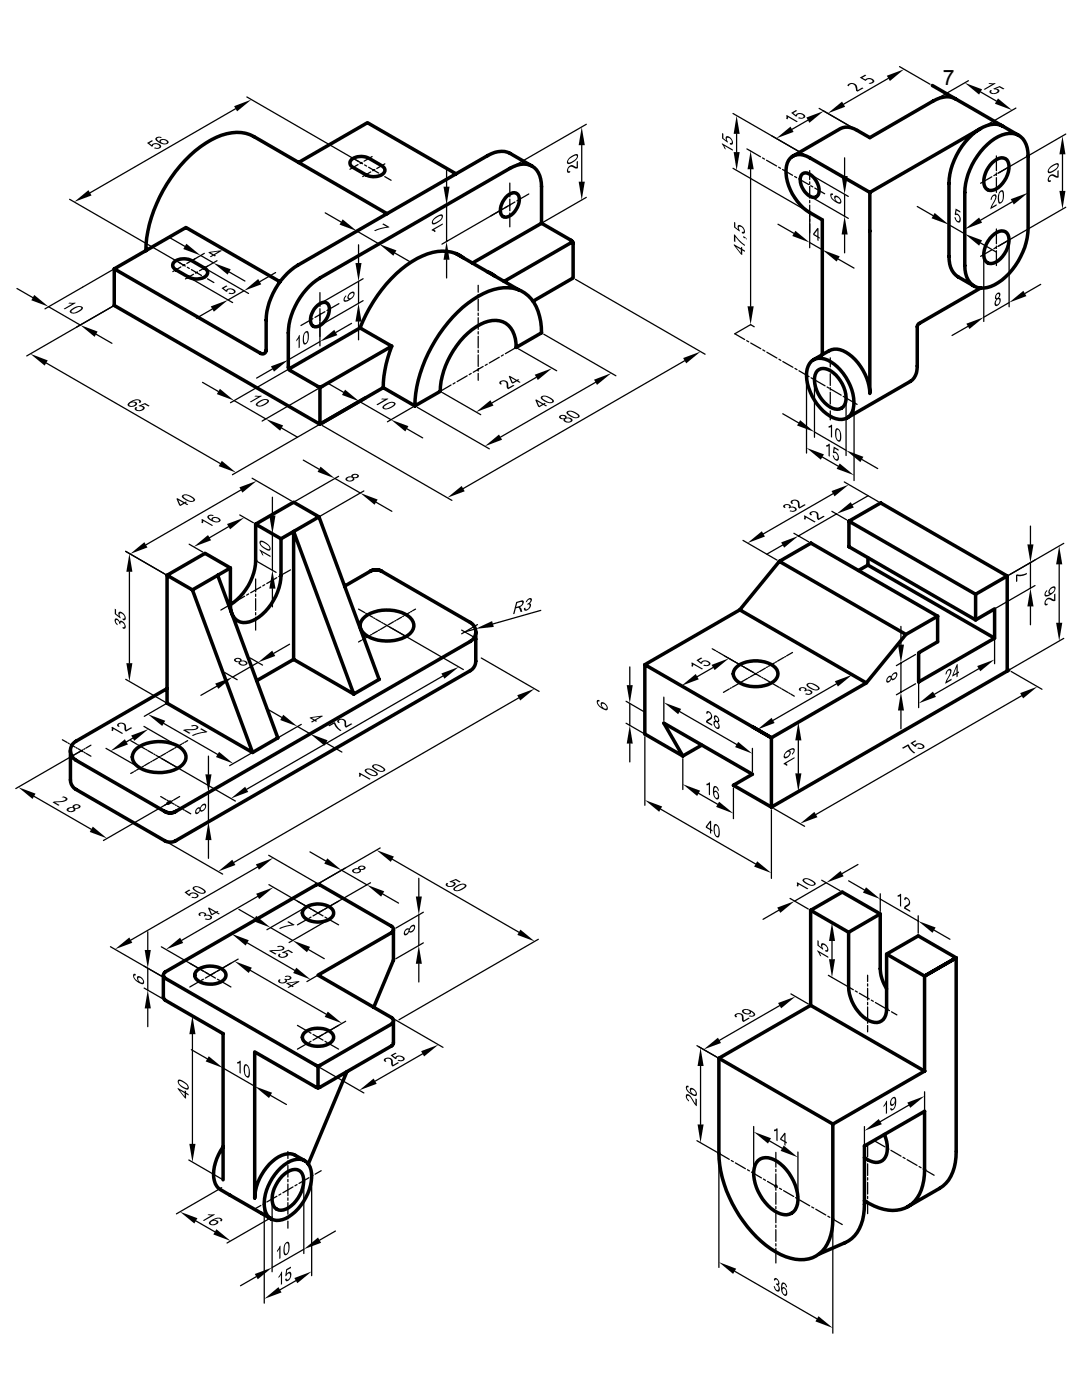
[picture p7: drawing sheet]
<svg xmlns="http://www.w3.org/2000/svg" width="216mm" height="279mm" viewBox="0 0 216 279" stroke-linecap="round" stroke-linejoin="round" font-family="sans-serif">
<defs><g id="words">
<text font-size="4.2" x="188.1" y="16.9">7</text>
</g></defs>
<g fill="none" stroke="#000" stroke-width=".7">
<path d="M186 17.1l4.6 2.6M190.6 19.7a4.3 4.3 0 0 0-4.4 .5l-12.6 7.3a9.7 9.7 0 0 0-4.4-2.1h-.5l-1 .3-9.6 5.6M190.6 19.7l12.7 7.3M59.6 32.4l13.7-7.9 17.7 10.2M70.1 31.9a3.3 3.3 0 0 1 3.5-.3l2.6 1.5a.99 .99 0 0 1 .6 1 .99 .99 0 0 1-.8 .9 3.5 3.5 0 0 1-3-.1l-2.5-1.5-.6-.6a.82 .82 0 0 1 .2-.9zM101.2 39.1l.4-.3a1.21 1.21 0 0 1 1.5-.2 1.21 1.21 0 0 1 .5 1.4 3.8 3.8 0 0 1-2.6 3.3 1.23 1.23 0 0 1-1.1-1.7l.4-1.4zM106.2 33.2l-4.4-2.6a4.4 4.4 0 0 0-4.5 .5l-37.9 21.8a13.9 13.9 0 0 0-6.3 11v6l-.3 .6-.6 .1-29.4-16.9v7.3l41 23.7 12.7-7.3 6.3 3.6M160.1 34.7a2.01 2.01 0 0 1 2.6 1.2 2.89 2.89 0 0 1 .4 3.2 1.48 1.48 0 0 1-2.2-.5 3 3 0 0 1-.8-3.9zM173.6 38.4v40.1a10 10 0 0 0-6-8.7 2.81 2.81 0 0 0-2.1 .2l-3.2 1.8M195.7 25.7l-22.1 12.7-12-6.9a2.84 2.84 0 0 0-4.5 1 9 9 0 0 0 2.6 8.4 13.1 13.1 0 0 0 4.4 3v26.9M196.3 29.5a7.5 7.5 0 0 1 5.7-2.9 3.6 3.6 0 0 1 3.1 3.7v15.4a13.8 13.8 0 0 1-6.6 11.1 3.7 3.7 0 0 1-5.3-.9 5.7 5.7 0 0 1-.7-2.9v-14.6a14.1 14.1 0 0 1 3.8-8.9zM198 32.4a2.13 2.13 0 0 1 2.9-.5 4 4 0 0 1-.9 4.7 2.71 2.71 0 0 1-3 1.2 2.27 2.27 0 0 1-.6-2.6l.5-1.2z"/>
<path d="M200.1 25.2a5 5 0 0 0-5.4 1.1 14.1 14.1 0 0 0-5.3 10.3v14.6a4.5 4.5 0 0 0 1.8 4.1l3.2 1.8M29.1 50l8-4.6 18.8 10.8M29.1 50l-6.3 3.7M34.7 52.3a3.4 3.4 0 0 1 3.6-.3l2.5 1.5a.99 .99 0 0 1 .6 1 .99 .99 0 0 1-.8 .9 3.5 3.5 0 0 1-3-.1l-2.8-1.6a.87 .87 0 0 1-.1-1.4zM77.2 42.7l-26.5-15.4a8.1 8.1 0 0 0-7.5 .1 25.7 25.7 0 0 0-12 13.3 23.6 23.6 0 0 0-2.1 9.3M91 50.6l12.5 7.2M92.4 51.4a7.7 7.7 0 0 0-8.1-.3 25.5 25.5 0 0 0-11.9 13l-.6 1.3M94.3 52.5l13.8-7.9 5.9 3.4 .4 .6v6.9l-8 4.6M97.3 54.2l1.5 .9M108.1 44.6v-7.3a4 4 0 0 0-3-4.5 5.1 5.1 0 0 0-3.4 .8l-37.9 21.9a13.9 13.9 0 0 0-6.3 10.9l.1 7.2 .3 .3 5.8 3.3h.5l14-8.1-1.2 3.6-.4 2.4-.1 2.3M114.3 48.3l-13.7 7.9M195.7 57.5l-12.5 7.2-.2 .5v7.8a3.4 3.4 0 0 1-1.3 3.1l-12.6 7.2"/>
<path d="M198 47.1a2.08 2.08 0 0 1 2.9-.6 4 4 0 0 1-.9 4.7 2.71 2.71 0 0 1-3 1.2 2.27 2.27 0 0 1-.6-2.6l.5-1.2zM63.4 61l.3-.3a1.19 1.19 0 0 1 1.5-.2 1.19 1.19 0 0 1 .5 1.3 3.7 3.7 0 0 1-2.6 3.4 1.2 1.2 0 0 1-1.1-1.7l.4-1.4zM63.8 77.3v7.4M71.8 65.4l-14.2 8.3M71.8 65.4l6.4 3.7M72.9 79.4l-8.6 5M91.3 62.3a16.1 16.1 0 0 1 9.2-4.9 6.7 6.7 0 0 1 7.2 5.7l.2 1 .2 2.3-5.1 2.9a5.1 5.1 0 0 0-2.7-5.1 6.5 6.5 0 0 0-6.1 1.6 17.1 17.1 0 0 0-6.4 12.3l-5 2.9a28 28 0 0 1 8.5-18.7zM161.9 72.1a3.1 3.1 0 0 1 3.9 .1 10 10 0 0 1 4.5 9.4 2.64 2.64 0 0 1-4.1 1.7 9.9 9.9 0 0 1-5.1-9.6l.2-.7zM163.1 74a2.29 2.29 0 0 1 3.2 .4 6.4 6.4 0 0 1 2.4 6 1.89 1.89 0 0 1-3.2 .8 6.6 6.6 0 0 1-2.9-6.4zM33.3 114.8l7.6-4.4 5.1 2.9-7.6 4.4 12 32.5-17.1-9.9zM33.3 114.8l5.1 2.9M43.4 114.8l12 32.5-5 2.9"/>
<path d="M46 113.3v7.4M51 104.6l7.6-4.4 5 2.9-7.5 4.4zM51 104.6v7.3a11.1 11.1 0 0 1-5 8.8M56.1 107.5v7.3a11 11 0 0 1-5.7 9.1 2.87 2.87 0 0 1-4.4-2.5v-.7M63.6 103.1l12 32.5-5 2.9M68.8 117l5.1-3a2.2 2.2 0 0 1 2.2 0l17.7 10.2a2.17 2.17 0 0 1 0 3.8l-58.7 33.9a2.2 2.2 0 0 1-2.2 0l-17.7-10.2a2.17 2.17 0 0 1 0-3.8l18.1-10.5M155.5 112l25.3 14.6M169.4 104l25.3 14.6M173.2 111.3v1.5l25.3 14.6M173.2 112.8l-1.9 1.1M194.7 118.6v5.1M201 115l-25.3-14.6-6.3 3.6v5.1l25.3 14.6"/>
<path d="M201 115v18.9M201 115l-6.3 3.6M51.2 135.8l7.4-4.2 12 6.9M58.6 131.6v-25.5l12 32.4M72.4 123.5a7.7 7.7 0 0 1 9.4-.2 2.14 2.14 0 0 1-.4 3.5 8 8 0 0 1-8.5-.2 2.05 2.05 0 0 1-.5-3.1zM94.9 126.1v5.9a2.19 2.19 0 0 1-1 1.8l-58.8 34a2.2 2.2 0 0 1-2.2 0l-17.7-10.3a2.22 2.22 0 0 1-1.1-1.8v-5.9M146.9 133.2a6.3 6.3 0 0 1 7.8 0 1.89 1.89 0 0 1-.9 3.2 6.6 6.6 0 0 1-6.9-.7 1.64 1.64 0 0 1 0-2.5zM147.6 121.7l25.3 14.6M187.1 123l-25.3-14.6-6.3 3.6-7.9 9.7-18.9 11M187.1 123l-6.3 3.6-7.9 9.7-19 10.9v13.9M187.1 123v5.1l-3.8 2.2v5.8l15.2-8.7v-5.9l-3.8 2.2M201.3 133.7l-47.4 27.4"/>
<path d="M26.9 149.7a7.7 7.7 0 0 1 9.5-.2 2.12 2.12 0 0 1-.5 3.6 8.1 8.1 0 0 1-8.5-.2 2.08 2.08 0 0 1-.5-3.2zM136.2 150.9l-3.7-6.6 17.6 10.2-3.8 2.2 7.6 4.4M140 148.7l-3.8 2.2M150.1 145l3.8 2.2-25.2-14.5v13.8l7.5 4.4M34 160.1l-.5 .2M32.6 194.6v4.4l.2 .5 11.7 6.8v29.2M32.8 194.1l30.3-17.5 .5-.1 14.5 8.4 .3 .3 .1 .4-.4 .5-14.6 8.5 14.6 8.5 .3 .3 .1 .4-.4 .6-14.3 8.2-.5 .1-30.3-17.5-.4-.5zM39.3 193.6a4.5 4.5 0 0 1 5.5 .2 1.36 1.36 0 0 1-.8 2.2 4.5 4.5 0 0 1-4.9-.7 1.21 1.21 0 0 1 .2-1.7zM60.8 181.2a4.3 4.3 0 0 1 5.7 .5 1.41 1.41 0 0 1-1 1.9 4.4 4.4 0 0 1-4.9-.7 1.15 1.15 0 0 1 .2-1.7zM78.5 185.5v6.1l-3.9 9.4M161.8 181.7l6.3-3.7 7.5 4.4-6.3 3.7M161.8 181.7l7.5 4.4"/>
<path d="M161.8 181.7v18.9M169.3 186.1v10.9a7.9 7.9 0 0 0 4.7 6.9 2.1 2.1 0 0 0 2.9-1.9v-11.6M175.6 182.4l.1 11.6 .3 1.3 .9 2M60.8 206a4.5 4.5 0 0 1 5.4 .2 1.32 1.32 0 0 1-.7 2.2 4.4 4.4 0 0 1-4.9-.7 1.15 1.15 0 0 1 .2-1.7zM63.5 212.7v4.4M69.2 213.9l-7.7 18.4M78.5 203.7v4.4l-.2 .5-14.7 8.5-.5-.1-12.3-7.1v29.2a10.3 10.3 0 0 1 5.4-8.5 3.1 3.1 0 0 1 2.7 0l1.9 1M143.4 211.2v19a25.1 25.1 0 0 0 11.4 19.7 8.1 8.1 0 0 0 8 .8 7.6 7.6 0 0 0 3.3-6.3l.1-20.1M143.4 211.2l22.8 13.1M161.8 200.6l22.7 13.2M161.8 200.6l-18.4 10.6M184.5 213.8v-19l-7.6-4.4 6.3-3.6 7.6 4.4-6.3 3.6 6.3-3.6v38.6a8.2 8.2 0 0 1-3.3 7.4l-6.4 3.6"/>
<path d="M184.5 213.8l-18.3 10.5M184.5 213.8h.1M44.5 228.9a8.2 8.2 0 0 0-1.5 7.3 4.5 4.5 0 0 0 2.9 2.3l8.2 4.8a3.7 3.7 0 0 1-1.3-4.1 10 10 0 0 1 5.8-7.7 2.64 2.64 0 0 1 3.6 2.7 9.9 9.9 0 0 1-5.9 9.2 2.84 2.84 0 0 1-2.2-.1M56.3 234.7a3.1 3.1 0 0 1 3.4-1.1 2.89 2.89 0 0 1 .7 3.5 5.8 5.8 0 0 1-4.3 4.4 1.91 1.91 0 0 1-1.8-2.4 7.1 7.1 0 0 1 2-4.4zM151.3 231.6a3 3 0 0 1 3.8 .2 9.4 9.4 0 0 1 4 8.5 2.51 2.51 0 0 1-4 1.7 9.3 9.3 0 0 1-4.6-8.8l.2-.6zM154.8 236.7h.1M172.5 239.6a9 9 0 0 0 8.1 1.5 6.7 6.7 0 0 0 3.7-5.5l.2-2.2v-11.6l-12 6.9v11.7a8.3 8.3 0 0 1-3.2 7.2l-5.9 2.7M176.5 226.4a5 5 0 0 1-.1 4.9 2.45 2.45 0 0 1-3.3 .1l-.6-.4"/>
</g>
<g fill="none" stroke="#000" stroke-width=".25">
<path d="M49.3 19.3l22.3 13M177.2 15.6l-8.9 5.2M179.5 13.3l6.1 3.5M193.2 16.1l-7 4.1M195.7 18.4l3.1 1.8M13.9 39.8l22.3 12.9M47 21.7l-29 16.8M71.1 31.9l1.2 .8M71.4 32.9l-1.6 .9M72.2 32.4l-.4 .2M72.7 32.9l.5 .2M73.6 33.4l2 1.1"/>
<path d="M74 34.3l-1.6 .9M74.3 31.2l-1.7 1M74.8 33.9l-.4 .2M76 34.8l.4 .2M76.8 35.2l1.2 .8M76.8 32.7l-1.6 .9M89.1 33.6v3.7M101.3 33.9l-13.1 7.5M101.7 36.5v1.9M101.7 38.8v.5M101.7 39.8v2.3M103.5 39.9l-.4 .2"/>
<path d="M105.5 38.7l-1.6 .9M116.1 29v7.3M117 39.4l-14.8 8.5M117 24.8l-14.8 8.5M146.3 22.6l15 8.7M146.3 33.6l15 8.7M147 26.7v3.7M149 29.7l2.7 1.6M149.8 33.8v27.3M152.1 31.5l.4 .3M153 32l2 1.1M155.4 33.4l.3 .2"/>
<path d="M156.1 33.8l2.1 1.2M158.6 35.2l.4 .3M159.4 35.7l2 1.1M161.2 24l-3.1 1.8M161.3 39l8 4.6M161.3 34.6l8 4.6M161.6 34v1.8M161.6 36.3v.5M161.6 37.2v2.3M161.8 37.1l.4 .2M162.6 37.5l1.9 1.2M163.4 21.6l6.9 4"/>
<path d="M168.5 31.5v3.6M168.5 38.8v4.4M197.9 35.3l-2.2 1.3M198.7 34.8l-.4 .3M198.8 31.1v3M198.8 34.5v.5M198.8 35.5v2.9M201.4 33.3l-2.3 1.3M202.7 21.6l-7 4.1M205.1 37.7v1.6M212 30.8v7.3M212.7 26.8l-13.4 7.7"/>
<path d="M3.4 57.6l3.1 1.8M22.8 53.7l-13.8 7.9M33.7 47.3l3.2 1.9M35.7 52.4l1.3 .7M36.1 53.3l-1.6 .9M36.9 52.8l-.4 .2M37.4 53.3l.4 .3M38.1 55.6l8.3 4.8M38.2 53.8l2 1.2M38.6 54.7l-1.6 1M38.9 51.7l-1.6 .9M39.4 54.3l-.4 .2"/>
<path d="M40 51l2.6 1.5M40.6 55.2l.4 .2M40.8 50.6l-2.5 1.4M41.3 53.7l8.3 4.9M41.4 55.6l1.3 .8M43.3 52l-3.5 2M45.7 54.3l3.2 1.8M48.7 58l-3.2 1.9M55 54.4l-3.2 1.8M63.8 58.4v1.8M64.9 42.5l3.2 1.8M71.5 48.9v3.6"/>
<path d="M71.5 56.2v4.3M71.9 45.7l-.7 .4 4.4 2.6 .8-.4M72.5 55.6l-8.2 4.7M78.8 50.5l3.2 1.8M89.1 40.9v7.3M89.1 51.8v3.7M95.4 56.9v1.4M95.4 58.8v.4M95.4 59.7v2.3M99.5 42.2l-1.6 .9M100.3 41.7l-.4 .3M101.3 41.2l-13.1 7.5"/>
<path d="M101.7 42.5v.5M101.7 43.5v1.8M102.7 40.3l-2 1.2M114.8 55.8l25.9 14.9M155.2 44.7l3.2 1.9M161.6 40v.5M161.6 40.9v8.5M161.6 48.4l2.5 1.4M164.1 44.4v6.5M167.2 51.7l3.2 1.8M168.5 46.8v3.7M183 41.2l3.2 1.8"/>
<path d="M189.4 43.8v2.2M189.4 44.9l3.1 1.8M192.5 45v2.9M195.7 48.5l3.1 1.8M196.3 50.8v13.4M197.9 49.9l-2.2 1.3M198.7 49.4l-.4 .2M198.8 45.7v2.9M198.8 49.1v.5M198.8 50v3M199.1 49.2l2.3-1.3v13.3M202 40.3l-6.3 3.6"/>
<path d="M207.7 56.7l-3.2 1.9M212.7 41.4l-13.4 7.7M9.2 72.4l34.7 20.1M9.7 61.2l6.3 3.7M15.3 65.3l7.5-4.3-17.5 10M19.2 66.7l3.1 1.8M40.4 76.3l3.2 1.8M42.4 61.7l-3.2 1.8M46.7 79.9l6.3 3.7M54.4 73.6l-3.2 1.9M57.5 66.4v6.3M61.6 64.1l-1.6 .9"/>
<path d="M62.4 63.6l-.4 .2M63.8 60.7v.5M63.8 61.6v7.4M63.8 68.2l-6.3 3.6M64.8 62.2l-2 1.2M65.4 76.5l3.2 1.8M65.6 61.7l-.4 .3M67.6 60.6l-1.6 .9M70.1 64.5l-3.1 1.9M71.5 64.2v3.6M71.8 65.4l-25.8 15M72.5 60l-8.2 4.7"/>
<path d="M76.5 77.4l-5.5 3.1M78.2 69.1l-25.9 14.9M88.3 78.4l7.6 4.4M90 76.8l-2.2 1.3M90.8 76.4l-.4 .2M93.2 75l-2 1.2M94 74.5l-.4 .3M95.4 62.5v.4M95.4 63.4v2.3M95.4 66.2v.5M95.4 67.1v2.3M95.4 69.9v.5"/>
<path d="M95.4 70.8v2.3M95.4 73.6v.5M95.4 74.5v1.4M96.4 73.1l-2 1.2M97.2 72.7l-.4 .2M99.6 71.3l-2 1.2M100.4 70.8l-.4 .3M103 69.3l-2.2 1.3M103.4 69.6l7.7 4.4M107 75.3l-8.8 5.1M108.5 66.7l14.4 8.3M118.8 76.3l-18.9 10.9"/>
<path d="M136.6 72l-44.2 25.5M149 68l.4 .2M149.8 68.5l2 1.1M150.5 65.2l-.7-.4-3.2 1.8 2 1.2M152.2 69.8l.4 .3M153 70.3l2 1.2M155.4 71.7l.4 .2M156.2 72.2l2 1.1M158.6 73.5l.4 .3M159.4 74l2 1.2M160.9 75.4v15M161.8 75.4l.4 .2"/>
<path d="M162.5 76.3v11M162.6 75.9l2 1.1M165 77.2l.4 .3M165.7 71.4v1.8M165.7 73.7v.4M165.7 74.6v2.3M165.7 77.4v.4M165.7 78.3v2.3M165.8 77.7l2.1 1.2M168.3 79.1l.4 .2M168.8 79.9v11M169.1 79.6l1.9 1.1"/>
<path d="M193.1 65.1l-3.1 1.9M201.4 60.4l-5.1 2.9M48.1 97.8l-19 10.9M50.3 95.4l7.8 4.6M54.4 99.2v3.7M56.2 85.4l3.2 1.8M60.5 91.8l3.2 1.8M63.8 84.7l-17.4 10M64.3 84.9l25.9 15M66.8 95.5l5.1 2.9M67.6 95.1l-9 5.1M71.7 80.1l6.3 3.7"/>
<path d="M72.6 98l-9 5.1M81.2 85.6l3.1 1.8M82.8 81l-5.5 3.2M83.2 81.3l14.4 8.3M156.2 82.6l3.1 1.8M162.5 86.2l6.3 3.7M164.1 91.2l3.1 1.8M165.7 81.1v.4M165.7 82v1.8M166.2 98.5l-13.9 8.1M168.5 96.2l6.8 3.9M170.4 80.9v15"/>
<path d="M172 91.7l3.1 1.8M173.2 98.9l-3.1 1.9M25.1 110l8.2 4.8M25.8 114.1v18.3M37.7 108.6l2.7 1.6M45.6 105.1l-3.8 2.2M47.8 102.8l2.8 1.5M48.8 119l-2 1.2M49.6 118.5l-.4 .3M51 115.5v2.6M51 118.6v.4M51 119.5v2.3"/>
<path d="M51 111.9l4.1 2.3M51 104.6l4.1 2.4M52 117.2l-2 1.1M52.8 116.7l-.4 .2M54.4 106.5v7.3M54.4 117.5v3.6M55.2 115.3l-2 1.2M56 114.8l-.4 .3M58 113.7l-1.6 .9M75 100.2l3.2 1.8M148.3 107.8l6.7 4M156.2 108.8l-3.2 1.8"/>
<path d="M158.4 106.4l3 1.7M166 102l3 1.8M166.9 102.6l-7.6 4.4M205.6 105v3.6M205.6 112.3v5.1M206.5 111.8l-11.4 6.5M206.5 116.9l-11.4 6.5M211.3 112.6v11.7M212.3 108.4l-10.9 6.3M25.1 135.6l8.2 4.7-4.5 2.7M43.3 136.9l-3.2 1.9M44.9 134.2l2.4 1.5"/>
<path d="M45.6 120.9l-1.5 .9M46.4 120.4l-.4 .2M49.9 131.3l2.5 1.4M51 122.3v.4M51 123.2v2.6M51.5 132.2l-5.1 2.9M57.8 128.6l-3.2 1.8M71.5 121.6l1.3 .7M72.1 127.8l-.6 .3M72.5 127.6l-.2 .1M73 122.4l.2 .1M73.4 122.6l1 .6"/>
<path d="M73.7 126.9l-1 .5M74.1 126.6l-.2 .1M74.6 123.3l.2 .1M75 123.5l1 .6M75.3 125.9l-1 .6M75.7 125.7l-.2 .1M76.2 124.2l.2 .2M76.6 124.5l1 .6M76.9 125l-1 .6M77.3 124.8l-.2 .1M77.7 125.1l14.8 8.5M77.8 125.2l.2 .1"/>
<path d="M78.2 125.4l1 .6M78.5 124.1l-1 .6M78.9 123.8l-.2 .2M79.4 126.1l.2 .1M79.8 126.3l1.2 .7M80.1 123.2l-1 .5M80.5 122.9l-.2 .1M81.7 122.2l-1 .6M82.1 122l-.2 .1M82.9 121.6l-.6 .3M88.4 134.9l-39.2 22.6M92.1 125.8l.7 .4"/>
<path d="M92.8 126.1l-.7 .4M93 126.2l.1 .1M93.1 125.9l-.1 .1M93.3 126.4l.8 .5M94.1 125.3l-.8 .5M94.3 127l.1 .1M94.4 125.2h-.1M94.6 127.2l.7 .4M94.8 125.5l-2 .6M95.3 124.7l-.7 .4M96 131.3l11.6 6.7M103.5 139.3l-56.8 32.8"/>
<path d="M107.9 121.8l-9.5 2.7M124.9 140l3.8 2.1M125.7 133.1v3.6M132.5 139.1v4.7M135.1 136.3l5.7 3.4M142.1 129.5l.7 .4M142.3 133.2l-3.2 1.8M143 130l.2 .1M143.4 130.2l1.2 .7M144.5 130.9l5.8 3.3M144.8 131l.2 .1M145.5 137.5l-1.1 .7"/>
<path d="M145.9 137.3l-.2 .1M146.6 132.1l.2 .1M147 132.3l1.2 .7M147.3 136.5l-1.2 .6M147.7 136.2l-.2 .1M148.4 133.1l.2 .1M148.8 133.3l1.2 .7M149.1 135.4l-1.2 .7M149.5 135.2l-.2 .1M150.2 134.1l.2 .2M150.6 134.4l1.2 .7M150.9 134.4l-1.2 .7"/>
<path d="M151.3 134.1l-.1 .2M152 135.2l.2 .1M152.4 135.4l1.2 .7M152.7 133.3l-1.1 .7M153.1 133.1l-.1 .1M153.8 136.2l.2 .1M154.2 136.5l1.2 .7M154.6 132.3l-1.2 .7M155 132.1l-.3 .1M155.6 137.3l.2 .1M156 137.5l1.2 .7M156.4 131.2l-1.2 .7"/>
<path d="M156.8 131l-.3 .1M157.4 138.3l.2 .1M157.8 138.5l.7 .4M158.1 130.2l-1.1 .7M166.9 136.5l-12.6 7.3M169.1 134.1l3.3 1.9M179.8 125v3.7M179.8 132.3v5.8M182.7 130.6l-3.8 2.2M182.7 136.5l-3.8 2.2M183.3 136.1v5.1M195.3 133.5l-8.8 5.1"/>
<path d="M198.5 127.4v5.1M201.8 134l6.1 3.6M203.9 138.9l-41.1 23.7M205.6 121v3.7M212.3 127.4l-10.9 6.2M6.8 158.9l11.4 6.6M12.4 147.6l1 .6M13.6 148.3l.2 .1M14 148.5l1 .6M14.9 150.6l-1 .6M15.2 149.2l.2 .1M15.3 150.3l-.2 .2"/>
<path d="M15.6 149.4l1 .6M16.2 149.8l-13 7.6M16.5 149.7l-1 .5M16.8 150.1l.2 .2M16.9 149.4l-.2 .1M17.2 150.4l.9 .5M18.1 148.7l-1 .6M21.1 149.4l6.4 3.6M26.1 147.8l1.2 .7M26.5 147.3l-1.3 .8M26.6 154.1l-.5 .3M27.1 153.8l-.3 .1"/>
<path d="M27.5 148.6l.2 .2M27.9 148.9l1 .6M28.3 153.1l-1.1 .6M28.7 152.9l-.3 .1M28.7 145l6.4 3.7M29.1 149.6l.2 .1M29.5 149.8l1 .6M29.8 152.2l-.9 .6M30.2 152l-.1 .1M30.7 150.5l.2 .1M31.1 150.7l1 .6M31.5 151.3l-1 .5"/>
<path d="M31.9 151l-.2 .2M32.1 159l1 .6M32.2 151.4l14.8 8.5M32.3 151.4l.2 .1M32.7 144.4l10.7 6.2M32.7 151.6l1 .6M33.1 150.3l-1 .6M33.4 159.7l.1 .1M33.5 150.1l-.2 .1M33.8 159.9l1 .6M33.9 152.3l.2 .2M34.1 160l-1.2 .7"/>
<path d="M34.3 152.6l1.2 .7M34.5 159.8l-.2 .1M34.7 149.4l-1 .6M35.1 149.2l-.2 .1M35.9 159l-1.3 .7M36.3 148.5l-1 .6M36.7 148.3l-.2 .1M37.4 147.8l-.5 .3M41.1 158.5l-.4 .2M41.6 150.9v3.6M41.6 158.2v5.8M50.4 150.2l-4.6 2.6"/>
<path d="M53.1 141.4l3.1 1.8M59.4 145l2.5 1.5M60.1 144.6l-4.7 2.7M62.6 146l-4.6 2.7M65.1 148.3l3.1 1.8M124.9 144.3l3.8 2.2M125.7 140.4v4.4M125.7 148.4v3.7M128.7 147v13.7M135.6 142l11.4 6.6M136.2 151.4v6.2M139.4 158.3l3.8 2.2"/>
<path d="M146.3 157.2v6.2M150.1 149.4v4.6M150.2 145.1l3.3 1.9M159.3 147.8v6.5M160.2 143.6l-5.8 3.4M160.2 157.5l-5.8 3.3M179.8 141.8v3.6M32.9 167.8l11.5 6.7M34 160.1l-13.4 7.6M35 160.6l.2 .1M35.4 160.9l1 .5M36.6 161.6l.2 .1"/>
<path d="M37 161.8l1.1 .6M41.6 167.7v3.6M42.5 163.5l-.5 .2M51.4 173l-25.3 14.6M51.4 178.9l-15.1 8.8M53.6 170.7l12.1 7M53.7 176.6l9.3 5.3M59.4 179.9l1.8 1-7.9 4.6M61.8 170l3.2 1.8M67.6 179.9l-1.9 1M68.2 173.7l5 2.9M68.9 173.2l-10.5 6.1"/>
<path d="M73.9 176.2l-10.4 6M75.9 169.2l-27.9 16.1M76.4 178.4l3.1 1.8M78.3 171.5l25.2 14.6M83.6 175.3v3.6M131.8 161.5l19 10.9M153.9 161.6v13.7M154.4 161.4l6.1 3.5M157.6 179.3l3.7 2.1M164 175.7l3.6 2.1M164.9 176.2l-6.3 3.6M169.3 175.8l3.2 1.8"/>
<path d="M171.2 172.5l-3.2 1.8M175.6 178.4v3.5M175.6 179.4l7.6 4.4M22 188.9l12.6 7.3M28.8 197.2l5.8 3.3M29.5 185.9v3.7M29.5 193.2v4.4M32.2 189l10.8 6.2M39.8 195.9l-1.9 1.1M40.6 195.4l-.4 .2M43 194l-2 1.2M43.4 195.4l.4 .2"/>
<path d="M43.8 193.6l-.4 .2M44.2 195.9l1.9 1.1M46.1 192.2l-1.9 1.1M47.5 191.4l-5.5 3.2M47.7 181.5l3.1 1.8M47.7 185.5l-2.3 1.3M49.3 188.2l9.5 5.5M50 193.7l15.1 8.7M54 185.1l4.4 2.6M61.3 183.5l-1.9 1.1M61.6 189.5l3.1 1.8M62.1 183l-.4 .3"/>
<path d="M62.5 181.6l2 1.2M63.5 194.6l-2.3 1.3M64.5 181.6l-2 1.2M64.9 183l.4 .3M65.3 181.2l-.4 .2M67.6 184.6l-1.9-1.1-8 4.6M83.6 182.6v6.1M83.6 192.3v3.7M84.5 188.2l-5.5 3.1M84.5 182.1l-5.5 3.1M107.4 187.5l-27.8 16M155.4 181.7l-3.1 1.8"/>
<path d="M157.8 198.4l3.5 2M165.3 194.6l5 2.9M165.3 183.7l.7 .4M166 187.8v3.6M170.7 197.8l.4 .2M171.5 198.2l2 1.2M173.1 194.6v1.3M173.1 196.3v.5M173.1 197.3v2.3M173.9 199.6l.4 .2M183.2 182.8v3.4M186.4 185.6l3.1 1.9"/>
<path d="M29.5 201.3v3.6M37.7 202.3l6.8 4M38.2 209.5l3.2 1.8M38.4 206.4v21.9M44.5 206.8v7.4M44.5 213.1l6.3 3.7M50.8 210.5v7.3M54 218.6l3.1 1.8M59.4 204.6l1.9 1.1M61.1 211.5l11.5 6.6M61.3 208.3l-1.9 1.1M61.7 206l.4 .2"/>
<path d="M62.1 207.8l-.4 .2M62.5 206.4l2 1.2M64.5 206.4l-2 1.2M64.9 207.8l.4 .2M65.7 208.3l1.9 1.1M69 203.8l-5.5 3.2M76.9 202.4l11.5 6.6M84.3 210.3l-9.5 5.5M139.1 208.7l4.3 2.5M139.5 208.9l3.5 2M139.8 212.7v11.7M155.6 200.7l-12 6.9"/>
<path d="M173.1 200v.5M173.1 201v2.3M173.1 203.8v.4M173.1 204.7v1.2M174.7 200.1l2 1.1M177.1 201.5l.4 .2M177.9 201.9l1.1 .6M184.5 217.9v3.9M37.7 231.5l6.8 4M44.2 237l-9 5.3M54.3 239.3v14.5M55.2 238.7l-2 1.2"/>
<path d="M56 238.3l-.4 .2M57.4 229.8v1.4M57.4 231.7v.4M57.4 232.6v2.3M57.4 235.4v.4M57.4 236.3v2.3M57.4 239.1v.4M58.5 236.9l-2 1.1M59.3 236.4l-.4 .2M60.6 235.6v14.6M61.7 235l-2 1.2M62.2 234.7v19.9"/>
<path d="M62.5 234.6l-.4 .2M64.1 233.6l-1.2 .7M139.1 227.6l6.4 3.8M143.4 230.7v22.2M145.9 231.6l.4 .2M146.7 232.1l2 1.1M149.1 233.4l.4 .3M149.9 233.9l2 1.2M150.4 224.8v8.9M152.3 235.3l.4 .2M153.1 235.8l2.1 1.1M153.5 227.7l2.6 1.5"/>
<path d="M154.8 230v2.9M154.8 233.4v.4M154.8 234.3v2.3M154.8 237.1v.4M154.8 238v2.3M155.6 237.2l.4 .2M156.4 237.6l2 1.2M158.7 239l.5 .2M159.2 229.9v8.9M159.6 239.5l2 1.1M172.5 224.8v3.9M173.1 228.3v2.6"/>
<path d="M173.1 231.3v.5M173.1 232.3v2.3M173.1 235v.5M173.1 236v2.3M173.1 238.8v.4M173.1 239.7v2.5M174.4 227.6l2.2 1.3M177 229.1l.4 .2M177.8 229.6l2 1.1M180.2 231l.4 .2M181 231.4l2 1.2M181.3 220.6l-5.7 3.3"/>
<path d="M183.4 232.8l.4 .2M184.2 233.3l2.2 1.2M39.1 243.6l3.8 2.2M51.1 254.8l-3.1 1.8M52 240.6l-1.2 .7M52.7 240.2v19.9M52.9 240.1l-.4 .2M54.3 242.9l-9 5.2M57.4 240v2.3M57.4 242.8v.4M57.4 243.7v1.4M59 255.6l-3.1 1.8"/>
<path d="M60.6 249.3l-6.3 3.7M66.9 245.7l-3.1 1.8M146.6 253.7l16.4 9.5M154.8 240.8v.4M154.8 241.7v2.3M154.8 244.5v.5M154.8 245.4v2.3M154.8 248.2v.5M154.8 249.1v3M162 240.9l.4 .2M162.8 241.3l2 1.2M165.2 242.7l.4 .3"/>
<path d="M166 243.2l2.1 1.2M166.2 243.8v22.3"/>
</g>
<g fill="#000">
<path d="M94.8 125.5l3.4-1.5 .3 1.1z"/>
<path d="M177 15.1l.6 1.1 2.8-2.4zM165.2 22.6l2.8-2.3 .6 1zM169.7 16.8a.87 .87 0 0 1 1.1 1.1v.2l.3 .2 1.2-.7-.3-.1-.9 .5a1.25 1.25 0 0 0-1.1-1.4zM169.2 16.9l-.1 .2 .3 .1 .6-.6zM173.3 16.6l.3 .2 .3-.1 .5-.3 .1-.2zM173 15.9l.6-.1a.43 .43 0 0 1 .5 .5l-.1 .1 .5-.2-.4-.5a.8 .8 0 0 0-1.1 .2zM172.7 15.9l.4-.3zM171.6 15.5l1.1 .7 .7-.6-.7 .3-.6-.4 .8-.5-.3-.1z" fill-rule="evenodd"/>
<path d="M192.5 16.5l3.5 1.3-.6 1.1zM199.1 19.6l-.6 1.1 3.5 1.3zM197.2 16.7l.8 .1-.2-.2h-.4zM196.3 17.8l.2 .1 2.2-1.2-.9-.1 .2 .2zM197.5 18.1l-.1 .2 .5 .2-.1-.2 .1-.2-.2-.2zM197.4 18.3a1.17 1.17 0 0 0 2-.1l-.5-.3 .2 .3-.4 .3a1.27 1.27 0 0 1-1.3-.2zM198.7 17.7l.7 .5-.2-.4zM198.2 17.7l1.2 .5-.7-.5 .7-.3 .8 .4 .2-.1-.9-.5z" fill-rule="evenodd"/>
<path d="M46.7 21.2l.6 1 2.9-2.3zM14.8 40.3l2.9-2.3 .6 1zM30.7 29.6l.6 .1 .4-.3h-.8zM30.7 28.9l.5-.1 .5 .2 .2 .3-.6 .4 .6-.1 .3-.3a.81 .81 0 0 0-1.1-.7zM30.4 28.7l-.1 .3 .8-.4zM29.3 28.5l1 .8 .8-.7-.8 .4-.5-.4 .7-.5-.2-.1zM32.2 28l.4-.1 .5 .2 .2 .2-.1 .3 .5-.2-.2-.3a.92 .92 0 0 0-1.3-.1zM32 27.8l-.2 .2v.3l.8-.6zM31.4 27.5h.7l.2-.1-.6-.1zM31 27.6a1.76 1.76 0 0 0 1.7 1.2 .74 .74 0 0 0 1-.4 1.08 1.08 0 0 1-1.6-.2l-.3 .1-.4-.4-.1-.2 .4-.4-.5 .1z" fill-rule="evenodd"/>
<path d="M115.5 36.3h1.2l-.6 3.6zM116.1 25.3l-.6 3.7h1.2zM113.5 33.2l-.2 .3v.5a.71 .71 0 0 1 .5-.7 .71 .71 0 0 1 .8 .2l.7 .1v-1.5l-.2 .2v1a1.4 1.4 0 0 0-1.6-.1zM113.3 33.5a.63 .63 0 0 0 .2 1l.2-.1 .1-.3-.4 .1zM113.3 32.3v.4a2.44 2.44 0 0 0 2.1-1.6l-.2-.3a1.96 1.96 0 0 1-1.7 1.6zM113.7 31.4l-.5 .6-.1 .5 .2 .2a1.57 1.57 0 0 1 1.4-1.6l.3-.1 .1 .2 .1-.4-.6 .1z" fill-rule="evenodd"/>
<path d="M147 23.1l-.6 3.6h1.2zM146.4 30.4h1.2l-.6 3.6zM144.5 29.1l-.1 .2 .2 .4 .2 .1zM144 28.6l.4 .7 .1-.2 1.7 1v-.3zM145.6 28.5v.3l.5 .1-.1-.6-.1 .3zM145 27.2v.5l.1-.2 .5 .1a1.3 1.3 0 0 1 .5 1.3 1.17 1.17 0 0 0-1.1-1.7zM144.8 27.3l.1 .7 .1-.8zM144.1 26.5v1.1l1.1 .9-.2-1.3-.1 .8-.6-.4v-.9z" fill-rule="evenodd"/>
<path d="M160.9 23.5l.6 1 2.9-2.3zM154.9 27.6l2.8-2.3 .6 1zM156.9 23.5v.2l.2 .1 .2-.4zM156.9 23.1v.4l.4-.1 1.7 1 .2-.2-2.2-1.2zM159.2 23.6l.7 .1 .3-.3h-.8zM159.2 22.8h.4l.6 .2 .2 .2-.5 .5 .6-.2 .2-.2a.88 .88 0 0 0-.6-.7 .88 .88 0 0 0-.9 .2zM158.9 22.8l-.1 .2 .8-.5zM157.9 22.5l.9 .8 .8-.8-.8 .5-.5-.4 .8-.5-.3-.1z" fill-rule="evenodd"/>
<path d="M166.6 39l.1 .6 .2-.3 .4 .2 .4 .6a.97 .97 0 0 0-.8-1.1zM166.5 39.1v.7l.2 .3-.1-1.1zM165.8 38.6l.1 .5 .1-.2h.2v-.2zM165.8 38.6a1.19 1.19 0 0 0 .7 1.6l.3 .2a.73 .73 0 0 0 1 .1v-.7l-.2 .5-.2 .1-.6-.5-.1 .2-.5-.4-.3-.4z" fill-rule="evenodd"/>
<path d="M198.2 39.1h.3a2.01 2.01 0 0 1-.5 1.7l-.4 1 1.3-.8v-.3l-1 .6 .1-.2a3.5 3.5 0 0 0 .8-2.1l-.1-.2zM198 39l-.3 .9 .2-.1a1.13 1.13 0 0 1 .8-1zM199.3 38.5a2.76 2.76 0 0 0 0 2.1 .6 .6 0 0 0 .8-.4l-.6 .1a2.24 2.24 0 0 1 .2-2zM199.6 38.1l-.3 .4 .5-.3 .2 .1a2.37 2.37 0 0 1-.3 2l.4-.1a2.21 2.21 0 0 0-.1-2.3zM192.5 45.8l2.9-2.4 .6 1zM201.7 39.8l.6 1 2.8-2.3z" fill-rule="evenodd"/>
<path d="M212 27.2l-.6 3.6h1.2zM211.4 38.1h1.2l-.6 3.6zM209.5 35l-.3 .3 .1 .5a.67 .67 0 0 1 .7-.7l.8 .4 .4-.1v-1.4l-.2 .1v1.1a1.4 1.4 0 0 0-1.5-.2zM209.2 35.3a.64 .64 0 0 0 .2 1l.3-.1v-.3l-.3 .1zM209.3 34.1v.5a2.44 2.44 0 0 0 2-1.7l-.1-.3a1.96 1.96 0 0 1-1.8 1.7zM209.7 33.2a.9 .9 0 0 0-.4 1.4 1.6 1.6 0 0 1 1.4-1.7h.2l.2 .1 .1-.4-.7 .1z" fill-rule="evenodd"/>
<path d="M6.8 58.9l-.6 1 3.5 1.3zM16 64.9l3.5 1.3-.6 1z" fill-rule="evenodd"/>
<path d="M41.6 50.4l.8 .5-.5 .3 .2 .1 .5-.3 .3 .2 .2-.2-1.1-.6 2.3-.3-.2-.1-2.3 .3zM42 50.4l.9 .5 1.4-.8-.7 .1-1 .6z" fill-rule="evenodd"/>
<path d="M45.6 58.5l.6 .2 .4-.3h-.8zM45.5 57.8l.6-.1 .4 .3 .2 .2-.5 .5 .6-.2 .2-.2a.81 .81 0 0 0-1-.8zM45.3 57.7l-.2 .2 .9-.4zM44.2 57.5l.9 .8 .9-.8-.9 .4-.5-.3 .8-.5-.3-.1z" fill-rule="evenodd"/>
<path d="M42.6 52.5l3.4 1.2-.6 1.1zM37.2 48.6l-.6 1.1 3.4 1.3z" fill-rule="evenodd"/>
<path d="M68.4 43.8l-.6 1 3.4 1.3zM75.6 48.7l3.5 1.3-.6 1z" fill-rule="evenodd"/>
<path d="M69.7 58.5l-.2 .3 .1 .5 .1-.5 .4-.3h.3l.1 .2 .1-.5a.78 .78 0 0 0-.9 .3zM69.5 58.8l-.2 .6 .1 .2 .2 .1zM68.9 59l-.2 .3v.4l.4-.5v-.3zM68.7 59.3l-.1 .8a1.77 1.77 0 0 0 2.1-1.2l-.1-.7a1.05 1.05 0 0 1-1 1.3v.2l-.6 .3-.2-.1z" fill-rule="evenodd"/>
<path d="M70.9 52.5h1.2l-.6 3.7zM71.5 60.5l-.6 3.7h1.2z" fill-rule="evenodd"/>
<path d="M74.6 46l1.5-.5 1.1-.2-.9-.6 .2-.1 1.2 .7-1.9 .5-.9 .3z" fill-rule="evenodd"/>
<path d="M89.1 48.2l-.6 3.6h1.2zM88.5 37.3h1.2l-.6 3.6zM86.6 45.8v.3l.1 .2 .3-.1zM86.1 45.8v.2l.5 .1v-.3l1.7-1v-.2zM86.4 44.3v.5a2.43 2.43 0 0 0 2-1.7l-.2-.3a1.96 1.96 0 0 1-1.7 1.7zM86.7 43.5l-.5 .6v.5l.2 .2a1.82 1.82 0 0 1 1.7-1.7l.1 .2v-.5a2.02 2.02 0 0 0-1.5 .7z" fill-rule="evenodd"/>
<path d="M158.7 46.1l-.6 1 3.5 1.3zM164.1 49.8l3.5 1.4-.7 1z" fill-rule="evenodd"/>
<path d="M163.1 45.5l-.8 1.1v.3l.8 .5v.6l.2 .1v-.6l.3 .1v-.2l-1.1-.7 .8-1.1zM163.3 45.6l-.2 .4v1.1l-.6-.4 .8 .5z" fill-rule="evenodd"/>
<path d="M168.5 43.2l-.6 3.6h1.2zM167.9 35.1h1.2l-.6 3.7z" fill-rule="evenodd"/>
<path d="M186.5 42.5l-.6 1.1 3.5 1.3zM192.5 46.7l3.5 1.3-.6 1z" fill-rule="evenodd"/>
<path d="M190.5 43.3l.1 .6 .5 .2-.4-.7zM191.1 42.9l.3 .4 .1 .6-.2 .2-.7-.2 .5 .5h.3a.87 .87 0 0 0 .3-.8 .87 .87 0 0 0-.6-.7zM190.8 42.6l.7 .6a.67 .67 0 0 0-.7-.6zM190.7 41.6l-.2 1.2 1 .4-.7-.6 .1-.6 .7 .4v-.3z" fill-rule="evenodd"/>
<path d="M198.7 59.8l-.3 .8 .2 .4 .5-.3-.2 .1-.2-.3 .1-.5 .3-.3zM199.1 58.7h.2l.1 .2-.3 .6a.67 .67 0 0 0 .4-1.1zM198.9 58.6a.82 .82 0 0 0-.2 1.2l.6-.1 .2 .4a1.15 1.15 0 0 1-.9 .9 1.08 1.08 0 0 0 1-1.5h-.8a.83 .83 0 0 1 .7-1.1z" fill-rule="evenodd"/>
<path d="M13.6 60.5l.8 .1-.1-.2h-.4zM12.7 61.6l.2 .1 2.2-1.2-.8-.1 .1 .2zM14 61.9l-.1 .2a.6 .6 0 0 0 .7 .5l-.4-.5a2.27 2.27 0 0 1 1.9-.8 1.29 1.29 0 0 0-1.5 .2zM14.3 62.3l.3 .3a2 2 0 0 0 2-1.2l-.4-.3h-.5l.5 .3v.2a2.29 2.29 0 0 1-1.9 .7z" fill-rule="evenodd"/>
<path d="M42.1 61.2l.6 1 2.8-2.3zM48.7 58l2.8-2.3 .6 1z" fill-rule="evenodd"/>
<path d="M43.9 77.6l-.6 1.1 3.4 1.2zM53 83.6l3.5 1.3-.6 1.1z" fill-rule="evenodd"/>
<path d="M50.8 79.1l.7 .1-.1-.2h-.4zM49.8 80.2l.3 .1 2.2-1.3h-.9l.1 .2zM51.2 80.5l-.1 .4 .6 .3-.3-.6a2.27 2.27 0 0 1 1.9-.7 1.29 1.29 0 0 0-1.6 .2zM51.5 80.9l.2 .3a2.18 2.18 0 0 0 2-1.3l-.3-.2-.6-.1 .5 .3v.2a2.29 2.29 0 0 1-1.8 .8z" fill-rule="evenodd"/>
<path d="M54.1 73.1l.6 1.1 2.8-2.4zM63.8 68.2l2.9-2.4 .6 1.1z" fill-rule="evenodd"/>
<path d="M59.4 67.5l-.3 .4v.3l.5-.7zM59.7 66.9l-.3 .6h.2v2l.2-.1v-2.6zM60.6 66.6a2.88 2.88 0 0 0 0 2.1h.4l.4-.4-.7 .1a2.24 2.24 0 0 1 .3-2zM60.9 66.2l-.3 .4 .5-.2h.2a2.34 2.34 0 0 1-.3 2.1l.4-.3a3.1 3.1 0 0 0 .1-2l-.2-.2z" fill-rule="evenodd"/>
<path d="M68.9 77.8l-.7 1 3.5 1.3zM78 83.8l3.5 1.2-.6 1.1z" fill-rule="evenodd"/>
<path d="M76 79.7h.8l-.1-.1-.4-.1zM75.1 80.7l.2 .2 2.2-1.3h-.8l.1 .1zM76.4 81l-.1 .4 .7 .3-.4-.5a2.27 2.27 0 0 1 1.9-.8 1.27 1.27 0 0 0-1.5 .2zM76.7 81.5a.81 .81 0 0 0 1.2 0l1-.8v-.2l-.2-.2-.6-.1 .5 .3v.2a2.48 2.48 0 0 1-1.9 .8z" fill-rule="evenodd"/>
<path d="M95 82.2l2.9-2.3 .6 1zM106.7 74.8l.6 1 2.9-2.3zM100.1 76.2a.81 .81 0 0 1 .9 .2 .81 .81 0 0 1 .1 .9l.3 .4 1.3-.7-.3-.2-.9 .5a1.13 1.13 0 0 0-1-1.4zM99.7 76.2v.3l.2 .3 .3-.2-.3-.2 .6-.5zM101.5 75.1l.6 1.3 .2 .2 .8-.5 .6 .3 .2-.1-.5-.4 .2-.1-.2-.1-1.1 .6-.6-1.3zM101.7 75l.2 .4 1 .5-.6 .4 .8-.5z" fill-rule="evenodd"/>
<path d="M149.2 61.1h1.2l-.6 3.7zM149.8 30.1l-.6 3.7h1.2zM146.4 48.7v.3l1.4 1.8 .3 .1v-.9l.5 .3v-.3l-.5-.3v-.3l-.3-.1v1.2zM146.4 48.7l.5 .6 .9 .5v.7v-.9zM146.5 46.8v1.4l.2 .1v-1.1l1 1.2 .9 .7v-.3l-.6-.4zM148.3 47.1v.3l.3 .2v-.2l.5 .4zM148 46.2v.3l.5 .1-.1-.5-.1 .2zM147.4 44.9v.6l.1-.3 .5 .2a1.3 1.3 0 0 1 .5 1.2 1.18 1.18 0 0 0-1.1-1.7zM147.2 45l.1 .8 .1-.9zM146.5 44.3v1.1l1.1 .8-.2-1.3-.1 .9-.6-.5v-.9z" fill-rule="evenodd"/>
<path d="M192.8 64.6l.6 1.1 2.9-2.4zM201.4 60.4l2.8-2.4 .6 1.1z" fill-rule="evenodd"/>
<path d="M35.2 99.5l.6 1.3 .2 .2 .8-.5 .5 .3 .3-.1-.6-.3 .3-.2-.2-.1-1.1 .6-.6-1.3zM35.4 99.4l.2 .4 1 .6-.6 .3 .8-.5zM36.3 99.1a2.31 2.31 0 0 0 2.5 .9l.1-.2a1.94 1.94 0 0 1-2.3-.7l.1-.2zM36.4 98.8l-.1 .3a1.72 1.72 0 0 1 2.3 .6l-.1 .2 .4-.1a2.15 2.15 0 0 0-2.5-1zM26 110.6l2.8-2.4 .6 1.1zM47.8 97.3l.6 1 2.8-2.3z" fill-rule="evenodd"/>
<path d="M44.3 92l-.7 1 3.5 1.3zM6.1 70.6l3.4 1.3-.6 1.1zM25.9 81a.91 .91 0 0 0 1.1 0l.4-.4-.5-.2 .1 .2-.2 .3-.5 .1zM26.4 80.2l1 .4-.2-.3zM27.7 79.9l.1 .2-.1 .2 .2 .1 .3-.3zM25.6 80.5l-.2 .2a.63 .63 0 0 0 .8 .5l-.4-.4a.69 .69 0 0 1 .8-.5l-.2-.1 .7-.3h.3l.8 .2-.1-.1a1.85 1.85 0 0 0-2.5 .5zM26.9 81.4v.2l.4 .2-.1-.2 .2-.3-.3-.1zM26.9 81.6a1.18 1.18 0 0 0 2-.2l-.5-.2 .1 .3-.4 .3a1.27 1.27 0 0 1-1.2-.2zM28.2 81l.7 .4a.64 .64 0 0 0-.7-.4zM27.6 81l1.3 .4-.7-.4 .7-.3 .7 .4 .3-.1-1-.6z" fill-rule="evenodd"/>
<path d="M64 93.1l-.6 1.1 3.4 1.3zM71.9 98.4l3.5 1.3-.7 1z" fill-rule="evenodd"/>
<path d="M69 95.4l-.1 .2 .5 .2-.1-.1 .1-.3 .9-.1a.81 .81 0 0 0-1.3 .1zM70.5 95.2a.65 .65 0 0 0 1.1-.2l-.4-.2 .1 .2-.2 .2zM68.9 95.6a1.07 1.07 0 0 0 1.8 0l-.3-.6 .1-.2 .4-.1 .7 .3a.91 .91 0 0 0-1.5-.1l-.1 .2 .4 .5-.2 .2a1.15 1.15 0 0 1-1.3-.2z" fill-rule="evenodd"/>
<path d="M89.3 99.3l2.8-2.3 .6 1zM136.3 71.5l.6 1 2.9-2.3zM112.5 83.7v.3a.86 .86 0 0 0 1.3 .1l-.3 .1a.63 .63 0 0 1-.8-.4l.2-.2zM112 83l.6 .1 .2 .1-.1 .2h.4v-.3l-.4-.3h-.4zM111.6 83l-.1 .2a.75 .75 0 0 0 1 .5 .97 .97 0 0 1 1.4 .2l-.6 .4a.64 .64 0 0 0 .9-.6l-.7-.4-.4 .1a.84 .84 0 0 1-1.2-.2l.4-.4zM113 82.4a2.22 2.22 0 0 0 2.6 .9l.1-.2a1.97 1.97 0 0 1-2.4-.7l.2-.2zM113.2 82.1l-.2 .3a1.62 1.62 0 0 1 2.3 .6v.2l.4-.1a2.3 2.3 0 0 0-2.5-1z" fill-rule="evenodd"/>
<path d="M96.7 89.1l2.9-2.4 .6 1.1zM118.5 75.8l.6 1 2.9-2.3zM106.8 79.8l.6 1.3 .2 .2 .8-.5 .5 .3 .3-.1-.6-.3 .3-.2-.2-.1-1.1 .6-.6-1.3zM107 79.7l.2 .4 1 .6-.6 .3 .8-.5zM107.9 79.4a2.39 2.39 0 0 0 2.4 .9l.3-.2a1.97 1.97 0 0 1-2.4-.7l.1-.2zM108 79.1l-.1 .3a1.78 1.78 0 0 1 2.3 .6l-.1 .2 .5-.1a2.22 2.22 0 0 0-2.6-1z" fill-rule="evenodd"/>
<path d="M159.7 83.9l-.7 1 3.5 1.3zM168.8 89.9l3.5 1.3-.6 1z" fill-rule="evenodd"/>
<path d="M164.9 88.8v.3l.4-.1-.2-.2zM165.1 88.8l.2 .2v2l.3 .1v-2.5l-.2-.1zM166.2 90.8l.1 .6 .5 .2-.4-.6zM166.8 90.4l.3 .5 .1 .5-.2 .3-.7-.3 .5 .5 .3 .1a.82 .82 0 0 0 .1-1.3zM166.5 90.1l.7 .6a.7 .7 0 0 0-.7-.6zM166.4 89.1l-.2 1.2 1 .4-.7-.6 .1-.6 .7 .5v-.3zM167.6 92.5l-.7 1.1 3.5 1.2zM160.9 89.4l3.5 1.3-.6 1z" fill-rule="evenodd"/>
<path d="M165.3 85v.3l.5-.1-.2-.2zM165.6 85l.2 .2v2l.2 .2v-2.6l-.1-.1zM166.8 85.5a2.44 2.44 0 0 0 .4 2.6h.4a1.76 1.76 0 0 1-.6-2.3h.2zM166.8 85.5l.4 .3a2.1 2.1 0 0 1 .3 2h-.3l.4 .3a2.17 2.17 0 0 0-.5-2.6z" fill-rule="evenodd"/>
<path d="M40.3 104.1l-.1 .2 .2 .1 .2-.4zM40.2 103.7l.1 .4 .3-.1 1.7 1 .2-.2-2.2-1.2zM42.6 103.4h.4l.4 .1 .3 .3-.1 .2 .4-.1-.1-.3a.92 .92 0 0 0-1.3-.2zM42.4 103.3l-.2 .2v.2l.8-.5zM41.8 103l.9-.2-.6-.1zM41.6 102.8l-.2 .2a1.7 1.7 0 0 0 1.7 1.3 .74 .74 0 0 0 .9-.4 1.08 1.08 0 0 1-1.6-.3l-.2 .1-.4-.3-.1-.3 .4-.4zM38.7 109.1l2.8-2.3 .6 1zM45.3 104.6l.6 1 2.8-2.3z" fill-rule="evenodd"/>
<path d="M52.3 110.2l-.1 .2 .1 .4 .3 .1zM51.8 109.6l.4 .8 .1-.2 1.7 1v-.3zM52 108.4a1.35 1.35 0 0 0 .9 1.2 .79 .79 0 0 0 1 .2v-.7l-.1 .4-.2 .1a2.43 2.43 0 0 1-1.6-1.2zM51.8 108v.4l.2 .5v-.5l.2-.2a2.38 2.38 0 0 1 1.6 1.2l.1-.3a2.91 2.91 0 0 0-1.9-1.2z" fill-rule="evenodd"/>
<path d="M54.4 113.8l-.7 3.7h1.3zM53.7 102.9h1.3l-.6 3.6z" fill-rule="evenodd"/>
<path d="M149.2 108.4l2.8-2.4 .6 1.1zM165.9 98l.6 1.1 2.9-2.4zM157.5 102l.3 .1a.92 .92 0 0 0 1.2-.5 1.11 1.11 0 0 1-1.3 .3zM157.8 101.1l-.2 .3 .5-.1 .4 .1 .2 .2-.2 .3 .5-.3-.4-.4zM157.3 101.3l.2 .2 .3-.4zM156.3 101l.2 .4 .3-.1-.2-.3 .1-.2zM156.4 100.8l-.1 .2a1.02 1.02 0 0 1 1.1-.1l.1 .2-.1 .2 .4-.2v-.2a1.04 1.04 0 0 0-1.4-.1zM158.2 100a.82 .82 0 0 1 .9 .2 .82 .82 0 0 1 .1 .9l.3 .4 1.3-.7-.3-.2-.9 .6a1.14 1.14 0 0 0-1-1.5zM157.8 100v.4l.2 .2 .3-.1-.2-.3 .5-.5z" fill-rule="evenodd"/>
<path d="M155.9 108.2l.6 1.1 2.8-2.3zM166.9 102.6l2.9-2.4 .6 1.1zM160.5 103.4l-.1 .2 .3 .1 .1-.4zM160.4 103l.1 .4 .3-.1 1.7 1 .3-.2-2.3-1.3zM162 102.3l.4-.1 .4 .1 .2 .3v.9l.3 .3 1.3-.7-.3-.2-.9 .6-.1-.2a.91 .91 0 0 0-.9-1.3zM161.6 102.3l-.1 .2 .3 .4 .3-.2-.3-.2 .6-.5z" fill-rule="evenodd"/>
<path d="M205 108.6h1.2l-.6 3.7zM205.6 117.4l-.6 3.6h1.2zM202.7 114.7v1.5l.3-.2 .1-1a2.87 2.87 0 0 0 1.8-.4v-.3a2.56 2.56 0 0 1-2 .3z" fill-rule="evenodd"/>
<path d="M208.8 119.5l-.2 .3v.5a.7 .7 0 0 1 .5-.7 .7 .7 0 0 1 .8 .3h.7v-1.5l-.3 .2v1.1l-.1-.1a1 1 0 0 0-1.4-.1zM208.6 119.8a.67 .67 0 0 0 .1 1l.3-.1 .1-.2h-.4zM209.6 117.3l-.2 .3v.5l.1-.4 .4-.3 .4-.1 .1 .2 .1-.4a.78 .78 0 0 0-.9 .2zM209.4 117.6l-.2 .6 .3 .4zM208.8 117.9l-.3 .3 .1 .3 .4-.5-.1-.3zM208.5 118.2v.7a1.71 1.71 0 0 0 1.9-.9l.2-.6-.1-.3a1.07 1.07 0 0 1-1 1.2v.3l-.6 .2-.2-.1zM211.3 109l-.6 3.6h1.3zM210.7 124.3h1.3l-.7 3.6z" fill-rule="evenodd"/>
<path d="M24.9 124.4l-.1 .8-.4-.1 .1 .3 .4 .1a.75 .75 0 0 0 0-1.1zM24 123.9l-.1 .2 .1 .3 .1-.2h.3l.5 .7a.87 .87 0 0 0-.9-1zM23.9 124.1l-.1 .4 .2 .1zM23.1 123.9l-.1 .4 .4 .5 .1-.3zM22.9 123.5v.3l.1 .5 .2-.6 .2 .1 .3 .3 .1 .3a.77 .77 0 0 0-.7-1zM24.5 123.4v.3l.4 .1v-.5l-.2 .2zM23.8 122.1l.1 .6 .1-.3 .5 .2a1.16 1.16 0 0 1 .4 1.2 1.17 1.17 0 0 0-1.1-1.7zM23.7 122.2v.7l.1-.8zM22.9 121.5v1.1l1.1 .8-.2-1.3-.1 .8-.5-.4v-.9zM25.2 132.4h1.2l-.6 3.6zM25.8 110.5l-.6 3.6h1.2z" fill-rule="evenodd"/>
<path d="M42.9 136.4l.7 1.1 2.8-2.4zM51.5 132.2l2.8-2.3 .6 1z" fill-rule="evenodd"/>
<path d="M47.6 132.2v.3a.87 .87 0 0 0 1.3 .1l-.2 .1a.63 .63 0 0 1-.8-.5l.1-.1zM47.1 131.6h.7l.1 .2-.1 .1 .4-.1v-.2l-.3-.3h-.4zM46.8 131.5l-.1 .2 .2 .4 .7 .1a.96 .96 0 0 1 1.5 .2l-.6 .5a.66 .66 0 0 0 .8-.7l-.6-.4h-.5a.84 .84 0 0 1-1.2-.1l.5-.4z" fill-rule="evenodd"/>
<path d="M103.2 138.7l.6 1.1 2.9-2.3zM43.5 173.9l2.9-2.3 .6 1zM71.7 154.7l-.1 .2 .3 .2 .1-.5zM71.6 154.3l.1 .4 .3-.1 1.7 1 .3-.2-2.2-1.2zM72.8 153.9a2.22 2.22 0 0 0 2.5 .8l.1-.2a1.97 1.97 0 0 1-2.3-.7l.1-.2zM72.9 153.6l-.1 .3a1.56 1.56 0 0 1 2.1 .3l.2 .3-.1 .1 .4-.1a2.22 2.22 0 0 0-2.5-.9zM74.2 153a2.31 2.31 0 0 0 2.6 .9l.1-.3a1.97 1.97 0 0 1-2.4-.6l.2-.2zM74.3 152.7l-.1 .3a1.78 1.78 0 0 1 2.4 .6l-.1 .2 .4-.2a2.15 2.15 0 0 0-2.6-.9z" fill-rule="evenodd"/>
<path d="M103.3 121.3l.3 .2 .3 .7 .3-.1-.3-.9h-.2zM103.9 120.1l.3 .1a.67 .67 0 0 1-.6 .8l-.6 .1 1.2-.3 .3-.8-.2-.2zM103 120.1l-.6 2.5 .3-.1 .2-1.1 .8-.2 .5-.4-1.2 .3 .2-.8 1.1-.5zM104.5 121.4l.1 .4a.78 .78 0 0 0 1-.3l-.5 .1h-.2l-.1-.3zM105.4 120.6l.3 .1v.3l-.6 .6a.87 .87 0 0 0 .8-1.1l-.2-.1zM105.3 120.4l-.1 .3 .5-.3zM105.2 119.7l-.3 .5h.2l.5-.6zM105.2 119.7h.6l.1 .2-.6 .5a.68 .68 0 0 0 .7-.3 .68 .68 0 0 0 0-.7h-.3z" fill-rule="evenodd"/>
<path d="M136 136.9l2.8-2.4 .6 1.1zM142 132.7l.6 1 2.9-2.3zM138 132.7l-.1 .2 .3 .2 .1-.5zM137.9 132.3l.1 .4 .3-.1 1.8 1 .2-.1-2.2-1.3zM140.3 132.8l.6 .1 .4-.2h-.8zM140.3 132.1l.5-.1 .5 .2 .2 .3-.6 .4a.68 .68 0 0 0 .9-.5 .99 .99 0 0 0-1.5-.3zM140 132l-.1 .2 .8-.4zM139 131.8l.9 .7 .8-.7-.8 .4-.5-.4 .7-.4-.2-.2z" fill-rule="evenodd"/>
<path d="M160.6 138.5l.3 .1a.92 .92 0 0 0 1.2-.4 1.04 1.04 0 0 1-1.3 .2zM160.9 137.7l-.1 .2 .4-.1 .4 .2 .2 .2-.2 .2 .5-.2-.4-.5zM160.5 137.8l.2 .2 .2-.3zM159.4 137.6l.2 .3 .3-.1-.2-.2 .2-.2zM159.5 137.4l-.1 .2a1.02 1.02 0 0 1 1.1-.2l.2 .2-.2 .2 .4-.1v-.2a1.05 1.05 0 0 0-1.4-.1zM160.9 136.8a2.22 2.22 0 0 0 2.5 .8l.2-.2a1.98 1.98 0 0 1-2.4-.7l.1-.2zM161 136.5l-.1 .3 .4-.3a2.04 2.04 0 0 1 1.9 .9l-.1 .2 .5-.2a2.14 2.14 0 0 0-2.6-.9zM151.1 145.6l2.9-2.3 .6 1zM166.6 136l.6 1 2.9-2.3z" fill-rule="evenodd"/>
<path d="M179.2 128.7h1.2l-.6 3.6zM179.8 138.1l-.6 3.7h1.2zM177.9 135.2v.4l.2 .2a.89 .89 0 0 0 .7-1.1v.3a.65 .65 0 0 1-.7 .4zM177.2 135l-.2 .3v.4l.4-.5 .2-.1 .1 .2 .1-.3-.1-.2zM177 135.3a.61 .61 0 0 0 .1 .9h.3l.5-.6a.95 .95 0 0 1 .9-1.1l.1 .7a.62 .62 0 0 0-.2-1.1l-.6 .4-.3 .5a.87 .87 0 0 1-.7 .9z" fill-rule="evenodd"/>
<path d="M183.3 140.4l2.9-2.4 .6 1.1zM195 132.9l.6 1.1 2.9-2.4zM189.3 133.8h.2a2.01 2.01 0 0 1-.5 1.7l-.4 1 1.3-.8v-.3l-1 .6 .1-.2a3.9 3.9 0 0 0 .8-2.1l-.1-.2zM189.1 133.7l-.3 .3-.1 .6 .2-.1a1.13 1.13 0 0 1 .8-1zM190.9 132.6l-.9 2.4 .9-.4v.6l.2-.2v-.6l.2-.1v-.3l-1 .6 .8-2.1zM191.1 132.5l-.2 .6v1.2l-.6 .3 .8-.5z" fill-rule="evenodd"/>
<path d="M3.6 157.1l3.5 1.3-.6 1zM18.5 165l-.6 1 3.5 1.3zM10.5 160.1l1.1 .7 .3-.1-.9-.6a3.9 3.9 0 0 0 2.4-.4l.1-.2-.5-.2 .1 .2a3.2 3.2 0 0 1-2.3 .5zM12.3 159.1l1.2 .4-.3-.3a.79 .79 0 0 0-.9-.1zM13.4 161.4l-.1 .2a.82 .82 0 0 0 .9 .5l-.6-.5a.86 .86 0 0 1 .9-.4l-.1-.1h-.4zM14.5 160.8v.3h-.1l.3 .3v.2l-.6 .3-.3-.1a.87 .87 0 0 0 1.3-.1l-.3-.8 .5-.2 .3 .1-.3-.3zM15.3 160.5l.4 .5-.1 .1-.6 .2 .1 .1 .7-.1 .3-.3a.77 .77 0 0 0-.8-.5z" fill-rule="evenodd"/>
<path d="M22.3 145.6l-.1 .2 .3 .1 .1-.4zM22.2 145.1l.1 .5 .3-.1 1.7 1 .3-.2-2.2-1.2zM23.8 144.5h.1a.65 .65 0 0 1 .9 .5v.6l.3 .4 1.3-.7-.3-.2-.9 .6a1.11 1.11 0 0 0-1-1.5zM23.4 144.5v.4l.2 .2 .3-.2-.2-.2 .5-.5zM22.1 149.9l2.8-2.4 .6 1.1zM26.2 146.8l.6 1 2.8-2.3z" fill-rule="evenodd"/>
<path d="M29.5 142.5l3.5 1.3-.6 1.1zM43.7 150.1l-.6 1 3.5 1.3zM36.5 145.7l1.2 .7 .3-.1-.9-.5 1.5-.1a.95 .95 0 0 0 1-.5l-.5-.3 .2 .3-.2 .2zM38.1 144.8l.3 .2a1.07 1.07 0 0 1 1.2 .2 1.01 1.01 0 0 0-1.5-.4zM38.3 146.7l.2 .2 2.9-.9-1.2-.6-.3 .1 1 .5-1.6 .3z" fill-rule="evenodd"/>
<path d="M46.1 159.4l2.8-2.4 .6 1.1zM88.1 134.4l.6 1 2.8-2.3zM65.5 144.8l.2 .1 1-.5 .7 1.1 .5 .4 .2-.1-.6-.6-.6-1-.2-.1zM67.8 143.7a.82 .82 0 0 1 .9 .2 .82 .82 0 0 1 .1 .9l.3 .4 1.2-.7-.2-.1-1 .5v-.1a1 1 0 0 0-1-1.4zM67.4 143.7l-.1 .4 .2 .2 .3-.1-.2-.3 .5-.5z" fill-rule="evenodd"/>
<path d="M56.5 142.6l-.6 1.1 3.5 1.3zM61.9 146.5l3.5 1.2-.7 1.1z" fill-rule="evenodd"/>
<path d="M61.7 143.3l.8 .4-.5 .4 .3 .1 .5-.3 .3 .1 .2-.1-1.1-.6 2.3-.4-.2-.1-2.3 .3zM62.2 143.3l.8 .4 1.5-.8-.7 .1-1 .6z" fill-rule="evenodd"/>
<path d="M120 140.1l.1 .6 .1-.3 .4 .1 .5 .7a.97 .97 0 0 0-.8-1.1zM119.9 140.2v.6l.2 .4-.1-1.1zM119.2 139.7l.1 .5 .1-.2h.2v-.3zM119.1 139.8a1.89 1.89 0 0 0 2 2l.2-.4-.1-.5-.2 .5a.74 .74 0 0 1-.8-.4l-.1 .2-.5-.4-.2-.4-.2-.7z" fill-rule="evenodd"/>
<path d="M125.7 144.8l-.6 3.6h1.2zM125.1 136.7h1.2l-.6 3.7z" fill-rule="evenodd"/>
<path d="M132.5 140.2l3.4 1.3-.6 1zM147.3 148.1l-.6 1 3.4 1.3zM141.5 142.2a.7 .7 0 0 1 .4 .8 .7 .7 0 0 1-.7 .6l-.3 .5 1.2 .8v-.3l-.9-.6a1.11 1.11 0 0 0 .7-1.6zM141.1 141.9l-.2 .5 .2 .1 .2-.3 .6 .2a.8 .8 0 0 0-.8-.5zM142.5 143.9l-.1 .1a.9 .9 0 0 0 .6 1.2l-.4-.8 .1-.3h.3l-.3-.3zM143 143.1l.3 .6-.1 .2h-.2l.3 .2h.2a.71 .71 0 0 0-.5-1zM142.5 142.9l-.1 .3 .3 .6a.98 .98 0 0 1 .5 1.4l-.7-.3a.64 .64 0 0 0 1.1 .4v-.4l-.3-.8a.86 .86 0 0 1-.5-1l.6 .2a.62 .62 0 0 0-.9-.4z" fill-rule="evenodd"/>
<path d="M136.2 156.5l3.5 1.3-.6 1.1zM143.5 160l-.6 1 3.4 1.3zM141 156.4v.3l.4-.1-.2-.2zM141.2 156.4l.2 .2v2l.3 .1v-2.5l-.2-.1zM142.9 158.1l.3 .3 .1 .5-.1 .3h-.3l.4 .4 .1-.3a.92 .92 0 0 0-.5-1.2zM142.5 157.9l.8 .4-.4-.5zM142.9 157.2l.3 .6 .3 .1-.2-.6zM142.5 156.9l-.1 .1a2.08 2.08 0 0 0 .5 2.5l.4 .1a1.1 1.1 0 0 1-.6-1.5l-.2-.2 .1-.6 .1-.2 .6 .2-.4-.4z" fill-rule="evenodd"/>
<path d="M156.8 152.3l-.1 .4 .2 .1 .3-.1zM156.4 152.4v.1l.3 .2 .1-.4 1.7-1v-.2zM158.4 149.8l-.4 .6 .1 .2 .3-.4zM157.5 149.8l.1 .9 .2-.5zM156.6 150.8l-.1 .5a.93 .93 0 0 0 1.1-1.1l-.2 .4-.3 .4h-.4zM156.8 150.1l-.3 .4a.64 .64 0 0 0 0 .8 1.02 1.02 0 0 1 1-1.3l.1-.2 .6-.2h.1l.1 .6 .2-.5-.1-.3a1.93 1.93 0 0 0-1.7 .7zM159.3 144.1l-.6 3.7h1.2zM158.7 154.3h1.2l-.6 3.7z" fill-rule="evenodd"/>
<path d="M38.2 179.1l.6 .2 .4-.3h-.8zM38.1 178.4l.6-.1 .5 .2 .1 .3-.5 .5 .6-.2 .2-.2a.81 .81 0 0 0-1-.8zM37.8 178.3l-.1 .2 .9-.4zM36.8 178.1l.9 .7 .9-.7-.9 .4-.4-.4 .7-.4-.3-.2zM38.4 177.3a2.51 2.51 0 0 0 2.5 1l.2-.3a2.02 2.02 0 0 1-2.4-.7l.1-.2zM38.5 177l-.1 .3a1.76 1.76 0 0 1 2.3 .6l-.1 .2 .5-.1a2.08 2.08 0 0 0-2.6-1zM51.1 172.5l.6 1.1 2.8-2.4zM22.9 189.4l2.9-2.3 .6 1.1z" fill-rule="evenodd"/>
<path d="M40 161.5l-.1 .4 .3 .1a.88 .88 0 0 0 .7-1.1l-.2 .6-.3 .2h-.3zM39.3 161.2l-.2 .3v.5l.4-.6h.2l.1 .2 .1-.4-.1-.1zM39.1 161.5a.63 .63 0 0 0 .1 1l.3-.1 .4-.5a1.01 1.01 0 0 1 .9-1.2l.2 .7a.65 .65 0 0 0-.2-1l-.7 .4-.2 .4a.83 .83 0 0 1-.7 1z" fill-rule="evenodd"/>
<path d="M41.6 164l-.6 3.7h1.2zM41 154.5h1.2l-.6 3.7z" fill-rule="evenodd"/>
<path d="M70.3 173.6l-.1 .2 .5 .2-.1-.3 .2-.2h.8a.83 .83 0 0 0-1.3 .1zM71.8 173.4a.67 .67 0 0 0 1.2-.2l-.5-.2 .1 .2-.1 .2zM70.2 173.8a1.07 1.07 0 0 0 1.9 0l-.4-.6a.87 .87 0 0 1 1.3 0 .92 .92 0 0 0-1.6-.1v.2l.4 .5-.3 .2a1.15 1.15 0 0 1-1.3-.2z" fill-rule="evenodd"/>
<path d="M73.2 176.6l3.5 1.3-.6 1zM65.3 171.3l-.6 1.1 3.5 1.3z" fill-rule="evenodd"/>
<path d="M89 176.3l-.1 .3 .5 .2-.1-.3 .1-.2-.2-.1zM88.9 176.6a1.17 1.17 0 0 0 2-.2l-.5-.2 .2 .3-.4 .3a1.27 1.27 0 0 1-1.3-.2zM90.2 175.9l.7 .5-.2-.3zM89.7 175.9l1.2 .5-.7-.5 .7-.2 .8 .4 .2-.1-.9-.6zM90.6 177.2l-.1 .4 .6 .3-.3-.3v-.2a2.27 2.27 0 0 1 1.9-.8 1.32 1.32 0 0 0-1.6 .2zM90.9 177.6l.2 .3a2.76 2.76 0 0 0 2-1v-.3l-.2-.1-.7-.2 .5 .3 .1 .2a2.48 2.48 0 0 1-1.9 .8zM75.1 169.7l3.5 1.2-.6 1.1zM103.8 185.5l-.6 1.1 3.5 1.3z" fill-rule="evenodd"/>
<path d="M128.7 159.7l3.4 1.3-.6 1zM151.1 171.9l-.6 1.1 3.4 1.2zM141.7 163.8l-.9 1.1v.3l.9 .5v.6l.2 .1v-.6l.3 .1v-.2l-1.1-.7 .8-1.1zM141.9 163.9l-.2 .3v1.2l-.6-.4 .8 .5zM142.6 164.5a2.47 2.47 0 0 0 .4 2.6h.3a1.98 1.98 0 0 1-.5-2.3h.2zM142.6 164.5a1.8 1.8 0 0 1 .6 2.3h-.2l.4 .3a2.27 2.27 0 0 0-.4-2.6z" fill-rule="evenodd"/>
<path d="M159 176.6v.2l.2 .2 .2-.5zM159 176.2v.4l.4-.1 1.7 1 .2-.2-2.2-1.2zM160.1 175.7a2.39 2.39 0 0 0 2.5 1l.2-.3a1.95 1.95 0 0 1-2.4-.7l.1-.2zM160.2 175.5l-.1 .2 .4-.2a2.04 2.04 0 0 1 2 .8l-.2 .2 .5-.1a2.17 2.17 0 0 0-2.6-.9z" fill-rule="evenodd"/>
<path d="M159.6 164.4l2.9-2.4 .6 1.1zM203.6 138.3l.6 1.1 2.8-2.4zM180 149.3l.2 .1 1-.5a3 3 0 0 0 1.2 1.5l.2-.2a2.87 2.87 0 0 1-1.2-1.5l-.2-.2zM183 149.3l.6 .2 .4-.3h-.8zM183 148.6l.4-.1 .6 .3 .1 .2-.5 .5 .6-.1 .3-.3a.87 .87 0 0 0-.6-.7 .87 .87 0 0 0-.9 .2zM182.7 148.5l-.1 .2 .8-.4zM181.7 148.3l.9 .8 .8-.8-.8 .4-.5-.4 .8-.4-.3-.2z" fill-rule="evenodd"/>
<path d="M172.8 177.1l-.6 1 3.4 1.3zM183.2 183.8l3.5 1.3-.6 1.1zM179.1 178.7v.3l.5-.1-.3-.3zM179.3 178.6l.3 .3v1.9l.2 .2v-2.6h-.1zM181 179.4a.71 .71 0 0 1 .4 .8 .71 .71 0 0 1-.7 .5l-.3 .6 1.2 .7v-.3l-.9-.5 .1-.1a.99 .99 0 0 0 .7-1.5zM180.6 179.1l-.2 .4 .3 .2 .1-.3 .7 .2a.83 .83 0 0 0-.9-.5z" fill-rule="evenodd"/>
<path d="M27.5 194.8l.1 .5 .1-.2 .3 .1 .4 .4 .2 .3a.96 .96 0 0 0-1.1-1.1zM27.4 194.9l-.1 .2 .3 .7-.1-1zM26.7 194.4l.1 .4 .1-.2 .2 .1v-.3zM26.7 194.4a1.17 1.17 0 0 0 .6 1.5l.7 .4 .6 .1a.63 .63 0 0 0 0-.9l-.1 .6a.74 .74 0 0 1-.9-.4v.1l-.8-.7z" fill-rule="evenodd"/>
<path d="M28.9 189.6h1.2l-.6 3.6zM29.5 197.6l-.6 3.7h1.2z" fill-rule="evenodd"/>
<path d="M40.9 183.5h.2a.92 .92 0 0 0 1.2-.4 1.07 1.07 0 0 1-1.3 .2zM41.1 182.6l-.1 .2 .4-.1 .4 .2 .2 .2-.2 .2 .5-.2-.4-.5zM40.6 182.8l.3 .1 .2-.3zM39.6 182.5l.2 .3 .3-.1-.2-.2 .1-.2zM39.7 182.3l-.1 .2a1.03 1.03 0 0 1 1.1-.2l.2 .3-.2 .2 .4-.2v-.2a1.07 1.07 0 0 0-1.4-.1zM41.5 181.2l.6 1.3 .2 .2 .8-.5 .5 .3 .3-.1-.6-.3 .3-.2-.2-.1-1.1 .6-.6-1.3zM41.7 181.1l.2 .4 1 .6-.6 .3 .8-.5zM33.1 189.5l2.8-2.4 .7 1.1zM51.1 178.4l.6 1 2.9-2.3z" fill-rule="evenodd"/>
<path d="M51.1 182.8l-.6 1 3.5 1.3zM58.4 187.7l3.5 1.3-.6 1z" fill-rule="evenodd"/>
<path d="M55.6 195.6l-.1 .2a.75 .75 0 0 0 .9 .5l-.6-.5 .2-.3-.3-.1zM55.9 196a.85 .85 0 0 0 1.4-.2l-.1-.2-.4-.1 .2 .2-.3 .3zM56.6 195.4l.6 .2-.3-.3zM56.8 194.8l.2 .2h.7l-.3-.3zM57.4 194.7l.4 .5-.1 .1h-.8a.66 .66 0 0 0 .8 .3 .66 .66 0 0 0 .4-.6zM57.1 196.3l.8 .4-.5 .3 .2 .2 .5-.3 .3 .1 .2-.1-1-.6 2.2-.4-.2-.1zM57.6 196.3l.8 .4 1.4-.8-.7 .1-1 .6zM46.8 191.8l3.4 1.3-.6 1.1zM65.4 201.9l-.6 1 3.5 1.3z" fill-rule="evenodd"/>
<path d="M53.7 189.8l1.2 .7 .3-.1-.9-.6h1.5a.83 .83 0 0 0 1-.6l-.5-.2 .2 .2-.3 .3zM55.3 188.9l.2 .1a1.19 1.19 0 0 1 1.3 .2 1.03 1.03 0 0 0-1.5-.3zM55.6 190.5l-.1 .2 .5 .2-.2-.2 .2-.3-.3-.1zM55.5 190.7a1.17 1.17 0 0 0 2-.2l-.5-.2 .1 .3-.4 .3a1.27 1.27 0 0 1-1.2-.2zM56.8 190.1l.7 .4a.64 .64 0 0 0-.7-.4zM56.2 190.1l1.3 .4-.7-.4 .7-.3 .7 .4 .3-.1-.9-.6zM46.2 186.4l3.4 1.2-.6 1.1zM59.1 193.1l-.6 1.1 3.5 1.3z" fill-rule="evenodd"/>
<path d="M55.7 185.3l1-.5 1.5-.3-.9-.5 .3-.1 1.2 .7-1.9 .4-1 .4z" fill-rule="evenodd"/>
<path d="M82.7 184.6l-.1 .5a.79 .79 0 0 1-.9 .7v.3a.96 .96 0 0 0 1-.5 .96 .96 0 0 0 0-1zM81.9 184.9l-.4 .9a.65 .65 0 0 1-.6 .6l-.1-.2-.1 .5h.2a.93 .93 0 0 0 .7-.7l.1 .1a.98 .98 0 0 1 .8-1.2l.1 .2 .1-.5-.2-.1zM81 185.4a.97 .97 0 0 0-.3 1.3 .91 .91 0 0 1 .7-1.2h.2v-.2l-.2-.1z" fill-rule="evenodd"/>
<path d="M83.6 188.7l-.6 3.6h1.2zM83 178.9h1.2l-.6 3.7z" fill-rule="evenodd"/>
<path d="M155.1 181.1l.6 1.1 2.9-2.4zM164.9 176.2l2.8-2.4 .6 1.1z" fill-rule="evenodd"/>
<path d="M165.4 191.4h1.2l-.6 3.7zM166 184.1l-.6 3.7h1.2zM163.6 190.2l-.2 .2 .2 .4 .3 .1zM163.1 189.6l.3 .8 .2-.2 1.7 1v-.3zM164.7 189.6v.3h.4v-.5l-.1 .2zM164 188.2v.6l.3-.3 .4 .2a1.24 1.24 0 0 1 .4 1.2 1.18 1.18 0 0 0-1.1-1.7zM164 188.2a.63 .63 0 0 0 0 .9zM163.1 187.6v1.1l1.1 .9-.2-1.4v.9l-.6-.5v-.8z" fill-rule="evenodd"/>
<path d="M38.4 202.8l-.6 3.6h1.2zM37.8 228.3h1.2l-.6 3.6zM35.5 217.1v.2l1.6 2v-1l.5 .3v-.2l-.5-.3v-.3l-.2-.2v1.3zM35.5 217.1l.4 .5 1 .6v.7v-1zM35.7 215.9a1.37 1.37 0 0 0 .9 1.3 .82 .82 0 0 0 1 .2l-.1-.8-.2 .6a2.21 2.21 0 0 1-1.6-1.3zM35.5 215.5v.4l.2 .5v-.5l.1-.2a2.36 2.36 0 0 1 1.7 1.3v-.5a3.4 3.4 0 0 0-1.8-1.1z" fill-rule="evenodd"/>
<path d="M47.3 212v.3l.5-.1-.2-.3zM47.6 211.9l.2 .3v1.9l.2 .2v-2.6l-.1-.1zM48.8 212.4a2.25 2.25 0 0 0 .6 2.7h.2a2.01 2.01 0 0 1-.6-2.4h.3zM48.8 212.4a1.73 1.73 0 0 1 .7 2.4h-.2l.3 .3a2.07 2.07 0 0 0-.5-2.7z" fill-rule="evenodd"/>
<path d="M50.8 216.8l3.5 1.3-.6 1zM41.7 210.8l-.7 1 3.5 1.3z" fill-rule="evenodd"/>
<path d="M84 209.8l.6 1 2.9-2.3zM71.7 217.6l2.8-2.4 .7 1.1zM77 211.3h.4l.4 .1 .2 .2 .1 .9 .3 .4 1.2-.8-.2-.1-1 .5v-.9a.92 .92 0 0 0-1-.5zM76.6 211.3v.3l.3 .3 .2-.1-.2-.3 .5-.4zM79.3 211.7l.6 .1 .4-.3h-.8zM79.3 210.9l.4-.1 .6 .3 .1 .2-.5 .5 .6-.1 .3-.3a.81 .81 0 0 0-1.1-.7zM79 210.8l-.1 .3 .8-.4zM77.9 210.6l1 .8 .8-.7-.8 .4-.5-.4 .7-.5-.2-.1z" fill-rule="evenodd"/>
<path d="M139.8 209.1l-.6 3.6h1.2zM139.2 224.4h1.2l-.6 3.7zM137 218.4l.1 .5 .1-.2 .6 .3 .8 1.3 .4 .5v-1.4l-.2-.2v1.1l-.2-.2a3.7 3.7 0 0 0-1.3-1.7zM136.9 218.5a1.16 1.16 0 0 0 .6 1.3l-.1-.3a1.13 1.13 0 0 1-.4-1.1zM137.8 217.1l.1 .6 .1-.3 .3 .1 .4 .3 .2 .4a.97 .97 0 0 0-.9-1.1zM137.7 217.2v.6l.2 .4-.1-1.1zM137 216.7l.1 .5 .1-.2h.2v-.3zM137 216.7a1.15 1.15 0 0 0 .6 1.5l.4 .3a.75 .75 0 0 0 1 .1l-.1-.8-.1 .6a.74 .74 0 0 1-.9-.4v.2l-.5-.4-.3-.4z" fill-rule="evenodd"/>
<path d="M140.4 209.4l2.9-2.3 .6 1.1zM155.3 200.2l.6 1 2.8-2.3zM147 202.5l.1-.1a.65 .65 0 0 1 .9 .5l.1 .7 .3 .4 1.2-.8-.2-.1-1 .5a1.11 1.11 0 0 0-1-1.4zM146.6 202.5v.3l.2 .3 .3-.2-.2-.3 .5-.4zM149.4 202.8l.6 .1 .2-.2-.6-.1zM149.1 202.5l.6-.1 .1-.5zM148 201.8a.93 .93 0 0 0 1.5 .4l-.4 .1-.4-.2-.3-.3 .1-.2zM148.1 201.6l-.1 .2a1 1 0 0 1 1.6 .2h.3l.5 .4v.1l-.4 .4 .5-.1 .2-.3a2 2 0 0 0-2.6-.9z" fill-rule="evenodd"/>
<path d="M150.4 225.9l3.4 1.3-.6 1zM156.4 228.6l-.6 1.1 3.4 1.3zM154.5 225.4v.4l.4-.1-.2-.3zM154.7 225.4l.2 .3v1.9l.3 .2v-2.6l-.2-.1zM156.5 226l-.8 1.2v.3l.8 .4v.6l.2 .2v-.6l.3 .1v-.3l-1.1-.6 .8-1.2zM156.7 226.1l-.2 .4v1.1l-.6-.3 .8 .5z" fill-rule="evenodd"/>
<path d="M172.5 225.7l2.8-2.4 .7 1.1zM181 220l.6 1.1 2.9-2.4zM176.5 220.4l-.2 .3v.3l.5-.7zM176.8 219.7l-.3 .7 .3-.1v2l.2-.1v-2.6zM177.6 221.2l.2 .4 .4-.3h-.3l-.1-.2zM177.7 220.7h.2a.76 .76 0 0 0 .7-.6zM177.8 219.4a1.25 1.25 0 0 0-.1 1.3l.5-.4-.3 .1-.1-.4 .1-.5 .3-.3zM178 219.1l-.2 .3 .4-.2 .3 .1-.1 .8h.2v.4a1.27 1.27 0 0 1-.8 1.1 1.38 1.38 0 0 0 1-1.8 .71 .71 0 0 0-.4-.9z" fill-rule="evenodd"/>
<path d="M41.4 242.5h.8l-.2-.1-.4-.1zM40.5 243.5l.2 .2 2.2-1.3h-.9l.2 .1zM42.1 244.3a.93 .93 0 0 0 1.4-.1l.1-.3-.5-.2 .1 .2-.2 .3-.5 .2zM42.6 243.5l1 .4-.2-.3zM43.9 243.3l.1 .2-.1 .1 .3 .2 .2-.4zM41.8 243.8l-.1 .4 .7 .3-.4-.4a.69 .69 0 0 1 .8-.5l-.2-.1 .7-.3h.3l.8 .2-.1-.1a1.76 1.76 0 0 0-2.3 .3zM35.9 241.8l3.5 1.3-.6 1.1zM43.2 245.3l-.6 1.1 3.4 1.3z" fill-rule="evenodd"/>
<path d="M50.8 254.3l.6 1 2.9-2.3zM60.6 249.3l2.9-2.3 .6 1z" fill-rule="evenodd"/>
<path d="M55.5 249.3l-.2 .3v.3l.4-.6zM55.8 248.7l-.3 .6h.2v1.9l.3-.1v-2.5zM56.7 248.4a2.88 2.88 0 0 0 0 2l.5 .1 .3-.4h-.6a2.26 2.26 0 0 1 .3-2zM57.1 248l-.4 .4 .5-.3 .2 .1a2.32 2.32 0 0 1-.2 2l.4-.2a3.1 3.1 0 0 0 0-2.1l-.2-.1z" fill-rule="evenodd"/>
<path d="M55.8 254.5l-.2 .3v.3l.4-.7zM56.1 253.8l-.3 .7 .2-.1v2l.3-.1v-2.6zM56.9 255.3l.2 .4 .4-.3h-.2l-.2-.3zM57.5 254.2h.3l.1 .5a1.33 1.33 0 0 1-.8 1 1.17 1.17 0 0 0 .9-1.8zM57.4 254l-.2 .2 .8-.3zM57.1 253.3l-.2 1.4 1.1-.8-.8 .3 .1-.7 .8-.4v-.3zM58.7 255.1l.6 1 2.9-2.4zM52.7 259.2l2.9-2.3 .6 1z" fill-rule="evenodd"/>
<path d="M143.4 251.9l3.5 1.3-.6 1zM163.3 262.7l-.6 1 3.5 1.3zM154.4 256.6v.3a.92 .92 0 0 0 1 .8 1.06 1.06 0 0 1-.8-1zM155 256.4l.4 .7-.2 .4h-.2l.4 .2 .2-.5a.75 .75 0 0 0-.6-.8zM154.9 256.1l-.1 .3 .5 .1zM154.6 255.1l-.2 .3 .2 .2 .1-.2h.3zM154.6 255.1a1 1 0 0 1 .7 .9l-.1 .2-.3-.1 .4 .4 .2-.2a.99 .99 0 0 0-.9-1.2zM156.5 257.2l.3 .3 .1 .4-.1 .4h-.3l.3 .3a.88 .88 0 0 0-.3-1.4zM156.1 257l.8 .4-.4-.5-.2-.1zM156.5 256.2l.3 .6 .3 .1-.2-.5zM156 256a1.84 1.84 0 0 0 .8 2.6 1.08 1.08 0 0 1-.5-1.5l-.2-.1v-.6l.2-.2 .6 .2-.4-.4z" fill-rule="evenodd"/>
</g>
<use href="#words"/>
</svg>
